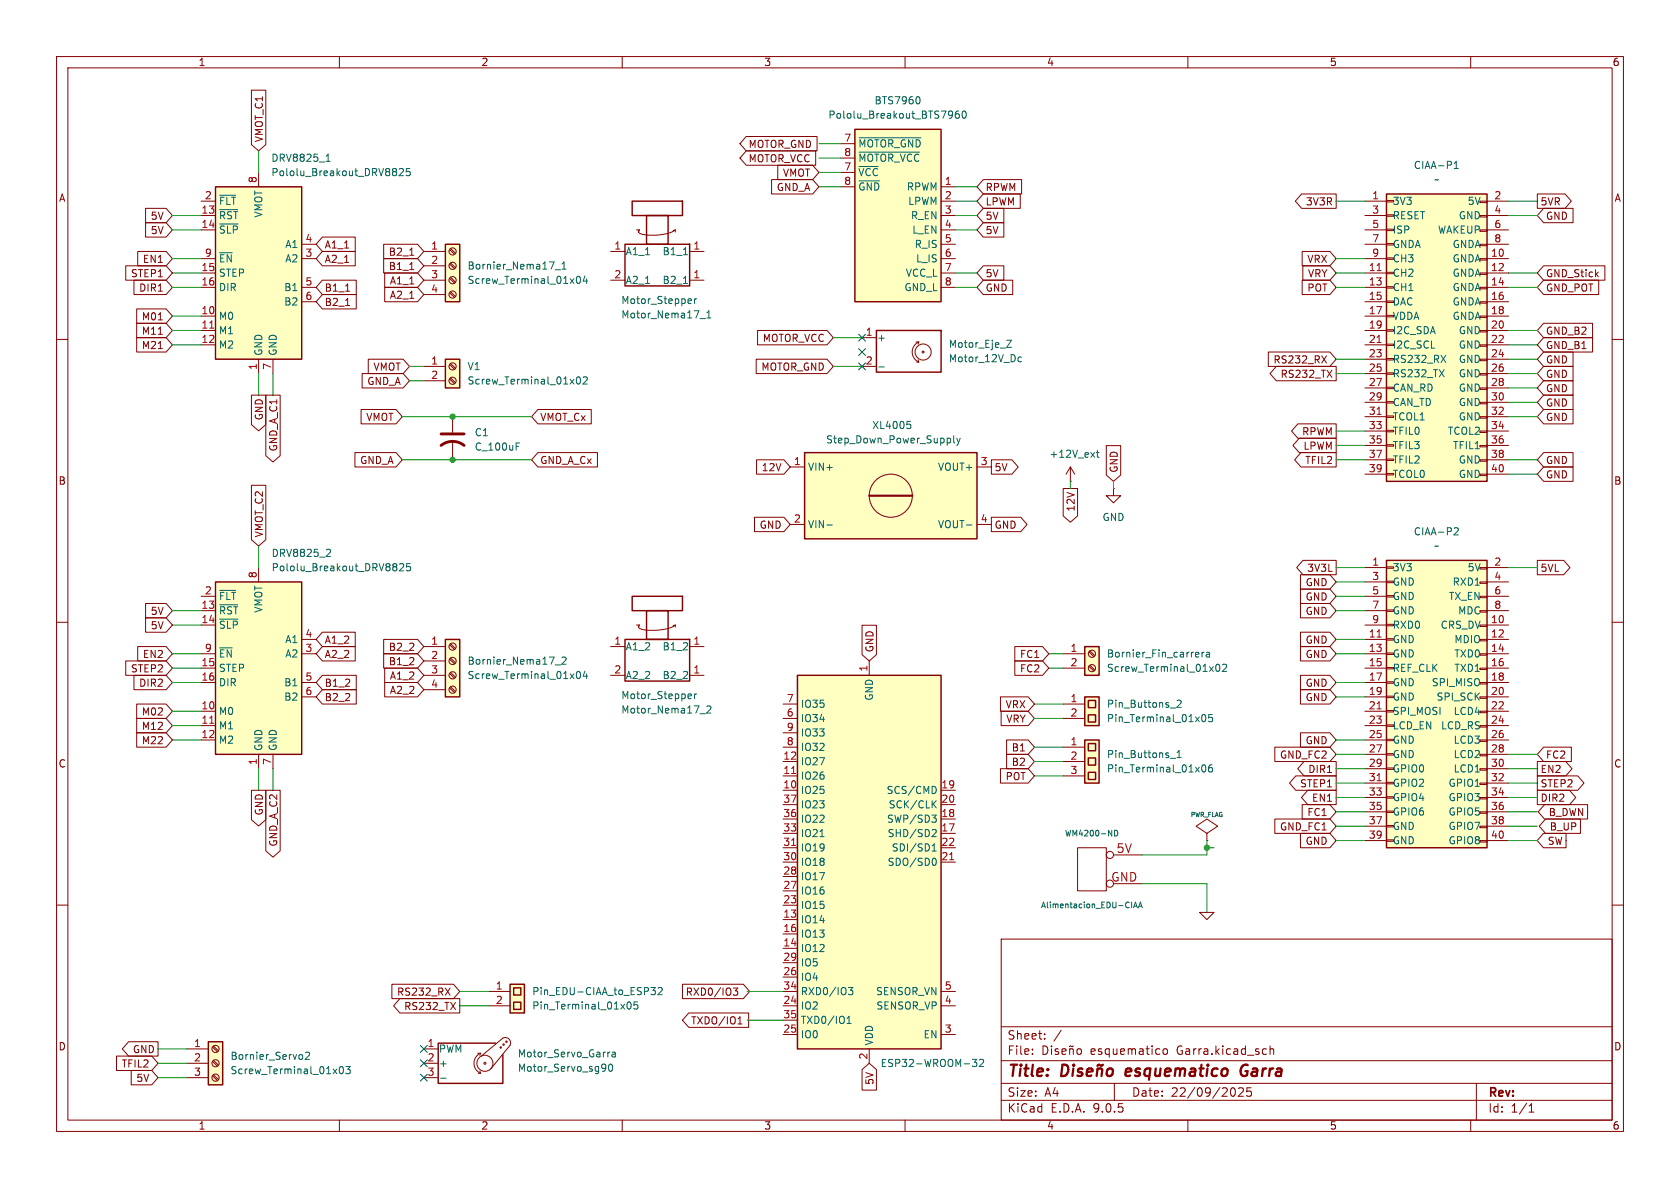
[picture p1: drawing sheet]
<svg xmlns="http://www.w3.org/2000/svg" width="297mm" height="210mm" viewBox="0 0 297 210" stroke-linecap="round" stroke-linejoin="round" font-family="sans-serif">
<defs><g id="words">
<g font-size="2.8" fill="#840000">
<text x="178" y="190.9">Title:</text>
<text x="199.9" y="190.9">esquematico</text>
<text x="221" y="190.9">Garra</text>
</g>
<g font-size="2.1" fill="#a90000">
<text x="196.4" y="156">GND</text>
<text x="197.3" y="150.9">5V</text>
</g>
<g font-size="2.1" fill="#840000">
<text x="178" y="184">Sheet:</text>
<text x="178" y="186.7">File:</text>
<text x="192.8" y="186.7">esquematico</text>
<text x="208.2" y="186.7">Garra.kicad_sch</text>
<text x="178" y="196.9">KiCad</text>
<text x="178" y="194.1">Size:</text>
<text x="184.7" y="194.1">A4</text>
<text x="185.7" y="196.9">E.D.A.</text>
<text x="193.3" y="196.9">9.0.5</text>
<text x="200" y="194.1">Date:</text>
<text x="207" y="194.1">22/09/2025</text>
<text x="263" y="194.3">Rev:</text>
<text x="263" y="196.9">Id:</text>
<text x="267.1" y="196.9">1/1</text>
</g>
<g font-size="1.8" fill="#840000">
<text x="35" y="11.9">1</text>
<text x="85" y="11.9">2</text>
<text x="135" y="11.9">3</text>
<text x="185" y="11.9">4</text>
<text x="235" y="11.9">5</text>
<text x="285" y="11.9">6</text>
<text x="46.7" y="25.2" transform="rotate(-90 46.7 25.2)">VMOT_C1</text>
<text x="132.2" y="26.4">MOTOR_GND</text>
<text x="132.2" y="28.9">MOTOR_VCC</text>
<text x="10.3" y="35.9">A</text>
<text x="137.2" y="34">GND_A</text>
<text x="138.3" y="31.4">VMOT</text>
<text x="174.1" y="34">RPWM</text>
<text x="285.3" y="35.9">A</text>
<text x="26.5" y="41.6">5V</text>
<text x="26.5" y="39.1">5V</text>
<text x="174.1" y="39.1">5V</text>
<text x="174.1" y="41.6">5V</text>
<text x="174.1" y="36.5">LPWM</text>
<text x="230.8" y="36.5">3V3R</text>
<text x="272.3" y="36.5">5VR</text>
<text x="273.2" y="39.1">GND</text>
<text x="25.2" y="46.7">EN1</text>
<text x="57.3" y="46.7">A2_1</text>
<text x="57.3" y="44.1">A1_1</text>
<text x="68.6" y="47.9">B1_1</text>
<text x="68.6" y="45.4">B2_1</text>
<text x="231" y="46.7">VRX</text>
<text x="23" y="49.2">STEP1</text>
<text x="24.5" y="51.8">DIR1</text>
<text x="57.3" y="51.8">B1_1</text>
<text x="68.8" y="50.5">A1_1</text>
<text x="68.8" y="53">A2_1</text>
<text x="174.1" y="49.2">5V</text>
<text x="174.1" y="51.8">GND</text>
<text x="231" y="51.8">POT</text>
<text x="231.1" y="49.2">VRY</text>
<text x="273.2" y="49.2">GND_Stick</text>
<text x="273.2" y="51.8">GND_POT</text>
<text x="25" y="59.4">M11</text>
<text x="25" y="56.8">M01</text>
<text x="57.3" y="54.3">B2_1</text>
<text x="273.2" y="59.4">GND_B2</text>
<text x="25" y="61.9">M21</text>
<text x="65.9" y="65.7">VMOT</text>
<text x="134.5" y="65.7">MOTOR_GND</text>
<text x="134.7" y="60.6">MOTOR_VCC</text>
<text x="225" y="64.5">RS232_RX</text>
<text x="273.2" y="64.5">GND</text>
<text x="273.2" y="61.9">GND_B1</text>
<text x="64.8" y="68.3">GND_A</text>
<text x="226.3" y="67">RS232_TX</text>
<text x="273.2" y="69.5">GND</text>
<text x="273.2" y="67">GND</text>
<text x="46.7" y="74.4" transform="rotate(-90 46.7 74.4)">GND</text>
<text x="64.6" y="74.6">VMOT</text>
<text x="95.4" y="74.6">VMOT_Cx</text>
<text x="230.1" y="77.2">RPWM</text>
<text x="273.2" y="72.1">GND</text>
<text x="273.2" y="74.6">GND</text>
<text x="49.2" y="79.9" transform="rotate(-90 49.2 79.9)">GND_A_C1</text>
<text x="63.6" y="82.2">GND_A</text>
<text x="95.4" y="82.2">GND_A_Cx</text>
<text x="134.6" y="83.5">12V</text>
<text x="175.7" y="83.5">5V</text>
<text x="197.8" y="83.7" transform="rotate(-90 197.8 83.7)">GND</text>
<text x="230.3" y="79.7">LPWM</text>
<text x="230.6" y="82.2">TFIL2</text>
<text x="273.2" y="82.2">GND</text>
<text x="10.3" y="85.9">B</text>
<text x="273.2" y="84.8">GND</text>
<text x="285.3" y="85.9">B</text>
<text x="46.7" y="95.1" transform="rotate(-90 46.7 95.1)">VMOT_C2</text>
<text x="134.2" y="93.7">GND</text>
<text x="175.7" y="93.7">GND</text>
<text x="190.2" y="90.5" transform="rotate(-90 190.2 90.5)">12V</text>
<text x="231" y="101.3">3V3L</text>
<text x="272.3" y="101.3">5VL</text>
<text x="230.7" y="106.4">GND</text>
<text x="230.7" y="103.8">GND</text>
<text x="26.5" y="111.4">5V</text>
<text x="26.5" y="108.9">5V</text>
<text x="57.3" y="114">A1_2</text>
<text x="230.7" y="114">GND</text>
<text x="230.7" y="108.9">GND</text>
<text x="23" y="119.1">STEP2</text>
<text x="25.2" y="116.5">EN2</text>
<text x="57.3" y="116.5">A2_2</text>
<text x="68.6" y="117.8">B1_2</text>
<text x="68.6" y="115.3">B2_2</text>
<text x="154.6" y="115.4" transform="rotate(-90 154.6 115.4)">GND</text>
<text x="180.2" y="119.1">FC2</text>
<text x="180.2" y="116.5">FC1</text>
<text x="230.7" y="116.5">GND</text>
<text x="24.5" y="121.6">DIR2</text>
<text x="57.3" y="121.6">B1_2</text>
<text x="57.3" y="124.1">B2_2</text>
<text x="68.8" y="122.9">A2_2</text>
<text x="68.8" y="120.3">A1_2</text>
<text x="177.7" y="125.4">VRX</text>
<text x="230.7" y="124.1">GND</text>
<text x="230.7" y="121.6">GND</text>
<text x="25" y="131.8">M22</text>
<text x="25" y="129.2">M12</text>
<text x="25" y="126.7">M02</text>
<text x="177.8" y="128">VRY</text>
<text x="230.7" y="131.8">GND</text>
<text x="10.3" y="135.9">C</text>
<text x="178.8" y="135.6">B2</text>
<text x="178.8" y="133">B1</text>
<text x="226.2" y="134.3">GND_FC2</text>
<text x="231.2" y="136.8">DIR1</text>
<text x="272.3" y="136.8">EN2</text>
<text x="273.2" y="134.3">FC2</text>
<text x="285.3" y="135.9">C</text>
<text x="177.7" y="138.1">POT</text>
<text x="229.7" y="139.4">STEP1</text>
<text x="231.9" y="141.9">EN1</text>
<text x="272.3" y="139.4">STEP2</text>
<text x="272.3" y="141.9">DIR2</text>
<text x="46.7" y="144.3" transform="rotate(-90 46.7 144.3)">GND</text>
<text x="49.2" y="149.8" transform="rotate(-90 49.2 149.8)">GND_A_C2</text>
<text x="226.2" y="147">GND_FC1</text>
<text x="230.7" y="149.5">GND</text>
<text x="231" y="144.5">FC1</text>
<text x="273.5" y="149.5">SW</text>
<text x="273.7" y="144.5">B_DWN</text>
<text x="273.9" y="147">B_UP</text>
<text x="70.1" y="176.2">RS232_RX</text>
<text x="71.3" y="178.8">RS232_TX</text>
<text x="121.1" y="176.2">RXD0/IO3</text>
<text x="10.3" y="185.9">D</text>
<text x="122.1" y="181.3">TXDO/IO1</text>
<text x="285.3" y="185.9">D</text>
<text x="21.4" y="188.9">TFIL2</text>
<text x="23.4" y="186.4">GND</text>
<text x="24" y="191.5">5V</text>
<text x="154.6" y="191.9" transform="rotate(-90 154.6 191.9)">5V</text>
<text x="35" y="199.9">1</text>
<text x="85" y="199.9">2</text>
<text x="135" y="199.9">3</text>
<text x="185" y="199.9">4</text>
<text x="235" y="199.9">5</text>
<text x="285" y="199.9">6</text>
</g>
<g font-size="1.8" fill="#006464">
<text x="146.3" y="21.2">Pololu_Breakout_BTS7960</text>
<text x="154.5" y="18.6">BTS7960</text>
<text x="47.9" y="28.8">DRV8825_1</text>
<text x="151.6" y="26.3">~{MOTOR_GND}</text>
<text x="151.6" y="28.8">~{MOTOR_VCC}</text>
<text x="47.9" y="31.3">Pololu_Breakout_DRV8825</text>
<text x="151.6" y="31.3">~{VCC}</text>
<text x="151.6" y="33.9">~{GND}</text>
<text x="160.2" y="33.9">RPWM</text>
<text x="249.8" y="30.1">CIAA-P1</text>
<text x="253.4" y="32.6">~</text>
<text x="38.6" y="36.4">~{FLT}</text>
<text x="38.6" y="39">~{RST}</text>
<text x="38.6" y="41.5">~{SLP}</text>
<text x="46.6" y="38.6" transform="rotate(-90 46.6 38.6)">VMOT</text>
<text x="160.5" y="36.4">LPWM</text>
<text x="160.9" y="39">R_EN</text>
<text x="161.2" y="41.5">L_EN</text>
<text x="246.1" y="36.4">3V3</text>
<text x="246.1" y="39">RESET</text>
<text x="246.1" y="41.5">ISP</text>
<text x="254.1" y="41.5">WAKEUP</text>
<text x="257.8" y="39">GND</text>
<text x="259.4" y="36.4">5V</text>
<text x="38.6" y="46.6">~{EN}</text>
<text x="50.3" y="44">A1</text>
<text x="50.3" y="46.6">A2</text>
<text x="82.6" y="47.9">Bornier_Nema17_1</text>
<text x="110.5" y="45.3">A1_1</text>
<text x="117" y="45.3">B1_1</text>
<text x="161.6" y="44">R_IS</text>
<text x="161.8" y="46.6">L_IS</text>
<text x="246.1" y="44">GNDA</text>
<text x="246.1" y="46.6">CH3</text>
<text x="256.7" y="44">GNDA</text>
<text x="256.7" y="46.6">GNDA</text>
<text x="38.6" y="49.1">STEP</text>
<text x="38.6" y="51.7">DIR</text>
<text x="50.1" y="51.7">B1</text>
<text x="82.6" y="50.4">Screw_Terminal_01x04</text>
<text x="109.7" y="53.9">Motor_Stepper</text>
<text x="110.5" y="50.4">A2_1</text>
<text x="117" y="50.4">B2_1</text>
<text x="159.8" y="51.7">GND_L</text>
<text x="160" y="49.1">VCC_L</text>
<text x="246.1" y="49.1">CH2</text>
<text x="246.1" y="51.7">CH1</text>
<text x="256.7" y="49.1">GNDA</text>
<text x="256.7" y="51.7">GNDA</text>
<text x="38.6" y="56.7">M0</text>
<text x="38.6" y="59.3">M1</text>
<text x="50.1" y="54.2">B2</text>
<text x="109.7" y="56.5">Motor_Nema17_1</text>
<text x="246.1" y="54.2">DAC</text>
<text x="246.1" y="56.7">VDDA</text>
<text x="246.1" y="59.3">I2C_SDA</text>
<text x="256.7" y="54.2">GNDA</text>
<text x="256.7" y="56.7">GNDA</text>
<text x="257.8" y="59.3">GND</text>
<text x="38.6" y="61.8">M2</text>
<text x="46.6" y="63" transform="rotate(-90 46.6 63)">GND</text>
<text x="49.1" y="63" transform="rotate(-90 49.1 63)">GND</text>
<text x="82.6" y="65.6">V1</text>
<text x="155" y="60.6">+</text>
<text x="167.6" y="64.2">Motor_12V_Dc</text>
<text x="167.6" y="61.7">Motor_Eje_Z</text>
<text x="246.1" y="61.8">I2C_SCL</text>
<text x="246.1" y="64.4">RS232_RX</text>
<text x="257.8" y="61.8">GND</text>
<text x="257.8" y="64.4">GND</text>
<text x="82.6" y="68.2">Screw_Terminal_01x02</text>
<text x="246.1" y="66.9">RS232_TX</text>
<text x="246.1" y="69.4">CAN_RD</text>
<text x="246.1" y="72">CAN_TD</text>
<text x="257.8" y="66.9">GND</text>
<text x="257.8" y="69.4">GND</text>
<text x="257.8" y="72">GND</text>
<text x="83.8" y="77.3">C1</text>
<text x="154.1" y="76">XL4005</text>
<text x="246.1" y="74.5">TCOL1</text>
<text x="246.1" y="77.1">TFIL0</text>
<text x="255.9" y="77.1">TCOL2</text>
<text x="257.8" y="74.5">GND</text>
<text x="83.8" y="79.9">C_100uF</text>
<text x="142.7" y="83.4">VIN+</text>
<text x="145.9" y="78.6">Step_Down_Power_Supply</text>
<text x="165.7" y="83.4">VOUT+</text>
<text x="185.4" y="81.1">+12V_ext</text>
<text x="246.1" y="79.6">TFIL3</text>
<text x="246.1" y="82.1">TFIL2</text>
<text x="256.8" y="79.6">TFIL1</text>
<text x="257.8" y="82.1">GND</text>
<text x="246.1" y="84.7">TCOL0</text>
<text x="257.8" y="84.7">GND</text>
<text x="142.7" y="93.6">VIN-</text>
<text x="165.7" y="93.6">VOUT-</text>
<text x="194.8" y="92.3">GND</text>
<text x="249.8" y="94.8">CIAA-P2</text>
<text x="47.9" y="98.7">DRV8825_2</text>
<text x="47.9" y="101.2">Pololu_Breakout_DRV8825</text>
<text x="246.1" y="101.2">3V3</text>
<text x="253.4" y="97.4">~</text>
<text x="259.4" y="101.2">5V</text>
<text x="38.6" y="106.3">~{FLT}</text>
<text x="246.1" y="103.7">GND</text>
<text x="246.1" y="106.3">GND</text>
<text x="256" y="106.3">TX_EN</text>
<text x="256.7" y="103.7">RXD1</text>
<text x="38.6" y="108.8">~{RST}</text>
<text x="38.6" y="111.4">~{SLP}</text>
<text x="46.6" y="108.4" transform="rotate(-90 46.6 108.4)">VMOT</text>
<text x="50.3" y="113.9">A1</text>
<text x="246.1" y="108.8">GND</text>
<text x="246.1" y="111.4">RXD0</text>
<text x="246.1" y="113.9">GND</text>
<text x="254.6" y="111.4">CRS_DV</text>
<text x="257" y="113.9">MDIO</text>
<text x="257.7" y="108.8">MDC</text>
<text x="38.6" y="116.4">~{EN}</text>
<text x="38.6" y="119">STEP</text>
<text x="50.3" y="116.4">A2</text>
<text x="82.6" y="117.7">Bornier_Nema17_2</text>
<text x="110.5" y="115.2">A1_2</text>
<text x="117" y="115.2">B1_2</text>
<text x="195.6" y="116.4">Bornier_Fin_carrera</text>
<text x="195.6" y="119">Screw_Terminal_01x02</text>
<text x="246.1" y="116.4">GND</text>
<text x="246.1" y="119">REF_CLK</text>
<text x="257" y="116.4">TXD0</text>
<text x="257" y="119">TXD1</text>
<text x="38.6" y="121.5">DIR</text>
<text x="50.1" y="121.5">B1</text>
<text x="50.1" y="124.1">B2</text>
<text x="82.6" y="120.2">Screw_Terminal_01x04</text>
<text x="109.7" y="123.8">Motor_Stepper</text>
<text x="110.5" y="120.2">A2_2</text>
<text x="117" y="120.2">B2_2</text>
<text x="141.5" y="125.3">IO35</text>
<text x="154.5" y="124" transform="rotate(-90 154.5 124)">GND</text>
<text x="195.6" y="125.3">Pin_Buttons_2</text>
<text x="246.1" y="121.5">GND</text>
<text x="246.1" y="124.1">GND</text>
<text x="253" y="121.5">SPI_MISO</text>
<text x="253.9" y="124.1">SPI_SCK</text>
<text x="38.6" y="126.6">M0</text>
<text x="38.6" y="129.1">M1</text>
<text x="38.6" y="131.7">M2</text>
<text x="109.7" y="126.3">Motor_Nema17_2</text>
<text x="141.5" y="130.4">IO33</text>
<text x="141.5" y="127.9">IO34</text>
<text x="195.6" y="127.9">Pin_Terminal_01x05</text>
<text x="246.1" y="126.6">SPI_MOSI</text>
<text x="246.1" y="129.1">LCD_EN</text>
<text x="246.1" y="131.7">GND</text>
<text x="254.7" y="129.1">LCD_RS</text>
<text x="256.9" y="126.6">LCD4</text>
<text x="256.9" y="131.7">LCD3</text>
<text x="46.6" y="132.8" transform="rotate(-90 46.6 132.8)">GND</text>
<text x="49.1" y="132.8" transform="rotate(-90 49.1 132.8)">GND</text>
<text x="141.5" y="135.5">IO27</text>
<text x="141.5" y="132.9">IO32</text>
<text x="195.6" y="134.2">Pin_Buttons_1</text>
<text x="195.6" y="136.8">Pin_Terminal_01x06</text>
<text x="246.1" y="134.2">GND</text>
<text x="246.1" y="136.8">GPIO0</text>
<text x="256.9" y="134.2">LCD2</text>
<text x="256.9" y="136.8">LCD1</text>
<text x="141.5" y="143.1">IO23</text>
<text x="141.5" y="140.6">IO25</text>
<text x="141.5" y="138">IO26</text>
<text x="156.6" y="140.6">SCS/CMD</text>
<text x="157" y="143.1">SCK/CLK</text>
<text x="246.1" y="139.3">GPIO2</text>
<text x="246.1" y="141.8">GPIO4</text>
<text x="256" y="139.3">GPIO1</text>
<text x="256" y="141.8">GPIO3</text>
<text x="141.5" y="148.2">IO21</text>
<text x="141.5" y="145.6">IO22</text>
<text x="156.7" y="145.6">SWP/SD3</text>
<text x="156.8" y="148.2">SHD/SD2</text>
<text x="246.1" y="144.4">GPIO6</text>
<text x="246.1" y="146.9">GND</text>
<text x="246.1" y="149.5">GND</text>
<text x="256" y="144.4">GPIO5</text>
<text x="256" y="146.9">GPIO7</text>
<text x="256" y="149.5">GPIO8</text>
<text x="141.5" y="155.8">IO17</text>
<text x="141.5" y="153.3">IO18</text>
<text x="141.5" y="150.7">IO19</text>
<text x="156.8" y="153.3">SDO/SD0</text>
<text x="157.6" y="150.7">SDI/SD1</text>
<text x="141.5" y="160.9">IO15</text>
<text x="141.5" y="158.3">IO16</text>
<text x="141.5" y="166">IO13</text>
<text x="141.5" y="163.4">IO14</text>
<text x="141.5" y="173.6">IO4</text>
<text x="141.5" y="171">IO5</text>
<text x="141.5" y="168.5">IO12</text>
<text x="94" y="176.1">Pin_EDU-CIAA_to_ESP32</text>
<text x="94" y="178.7">Pin_Terminal_01x05</text>
<text x="141.5" y="178.7">IO2</text>
<text x="141.5" y="176.1">RXD0/IO3</text>
<text x="154.8" y="176.1">SENSOR_VN</text>
<text x="154.8" y="178.7">SENSOR_VP</text>
<text x="141.5" y="183.7">IO0</text>
<text x="141.5" y="181.2">TXD0/IO1</text>
<text x="154.5" y="184.9" transform="rotate(-90 154.5 184.9)">VDD</text>
<text x="163.2" y="183.7">EN</text>
<text x="40.6" y="187.6">Bornier_Servo2</text>
<text x="40.6" y="190.1">Screw_Terminal_01x03</text>
<text x="77.5" y="186.3">PWM</text>
<text x="77.5" y="188.8">+</text>
<text x="91.4" y="189.7">Motor_Servo_sg90</text>
<text x="91.4" y="187.1">Motor_Servo_Garra</text>
<text x="155.6" y="188.8">ESP32-WROOM-32</text>
</g>
<g font-size="1.8" fill="#a90000">
<text x="149.2" y="25.1">7</text>
<text x="149.2" y="27.7">8</text>
<text x="36.1" y="35.3">2</text>
<text x="45.5" y="32.5" transform="rotate(-90 45.5 32.5)">8</text>
<text x="149.2" y="30.2">7</text>
<text x="149.2" y="32.8">8</text>
<text x="166.9" y="32.8">1</text>
<text x="166.9" y="35.3">2</text>
<text x="242.5" y="35.3">1</text>
<text x="264.1" y="35.3">2</text>
<text x="35.5" y="37.8">13</text>
<text x="35.5" y="40.4">14</text>
<text x="166.9" y="37.8">3</text>
<text x="166.9" y="40.4">4</text>
<text x="242.5" y="37.8">3</text>
<text x="242.5" y="40.4">5</text>
<text x="264.1" y="37.8">4</text>
<text x="264.1" y="40.4">6</text>
<text x="36.1" y="45.5">9</text>
<text x="53.9" y="42.9">4</text>
<text x="53.9" y="45.5">3</text>
<text x="76.1" y="44.2">1</text>
<text x="76.1" y="46.7">2</text>
<text x="108.5" y="44.2">1</text>
<text x="122.5" y="44.2">1</text>
<text x="166.9" y="42.9">5</text>
<text x="166.9" y="45.5">6</text>
<text x="242.5" y="42.9">7</text>
<text x="242.5" y="45.5">9</text>
<text x="263.5" y="45.5">10</text>
<text x="264.1" y="42.9">8</text>
<text x="35.5" y="48">15</text>
<text x="35.5" y="50.5">16</text>
<text x="53.9" y="50.5">5</text>
<text x="53.9" y="53.1">6</text>
<text x="76.1" y="49.3">3</text>
<text x="76.1" y="51.8">4</text>
<text x="108.5" y="49.3">2</text>
<text x="122.5" y="49.3">1</text>
<text x="166.9" y="48">7</text>
<text x="166.9" y="50.5">8</text>
<text x="241.9" y="48">11</text>
<text x="241.9" y="50.5">13</text>
<text x="241.9" y="53.1">15</text>
<text x="263.5" y="48">12</text>
<text x="263.5" y="50.5">14</text>
<text x="263.5" y="53.1">16</text>
<text x="35.5" y="55.6">10</text>
<text x="35.5" y="58.2">11</text>
<text x="153" y="59.4">1</text>
<text x="241.9" y="55.6">17</text>
<text x="241.9" y="58.2">19</text>
<text x="263.5" y="55.6">18</text>
<text x="263.5" y="58.2">20</text>
<text x="35.5" y="60.7">12</text>
<text x="45.5" y="65.5" transform="rotate(-90 45.5 65.5)">1</text>
<text x="48" y="65.5" transform="rotate(-90 48 65.5)">7</text>
<text x="76.1" y="64.5">1</text>
<text x="153" y="64.5">2</text>
<text x="241.9" y="60.7">21</text>
<text x="241.9" y="63.2">23</text>
<text x="241.9" y="65.8">25</text>
<text x="263.5" y="60.7">22</text>
<text x="263.5" y="63.2">24</text>
<text x="263.5" y="65.8">26</text>
<text x="76.1" y="67.1">2</text>
<text x="241.9" y="68.3">27</text>
<text x="241.9" y="70.9">29</text>
<text x="263.5" y="68.3">28</text>
<text x="263.5" y="70.9">30</text>
<text x="241.9" y="73.4">31</text>
<text x="241.9" y="75.9">33</text>
<text x="263.5" y="73.4">32</text>
<text x="263.5" y="75.9">34</text>
<text x="140.3" y="82.3">1</text>
<text x="173.3" y="82.3">3</text>
<text x="241.9" y="78.5">35</text>
<text x="241.9" y="81">37</text>
<text x="241.9" y="83.6">39</text>
<text x="263.5" y="78.5">36</text>
<text x="263.5" y="81">38</text>
<text x="263.5" y="83.6">40</text>
<text x="140.3" y="92.5">2</text>
<text x="173.3" y="92.5">4</text>
<text x="242.5" y="100.1">1</text>
<text x="264.1" y="100.1">2</text>
<text x="35.5" y="107.7">13</text>
<text x="36.1" y="105.2">2</text>
<text x="45.5" y="102.3" transform="rotate(-90 45.5 102.3)">8</text>
<text x="242.5" y="102.6">3</text>
<text x="242.5" y="105.2">5</text>
<text x="242.5" y="107.7">7</text>
<text x="264.1" y="102.6">4</text>
<text x="264.1" y="105.2">6</text>
<text x="264.1" y="107.7">8</text>
<text x="35.5" y="110.2">14</text>
<text x="53.9" y="112.8">4</text>
<text x="241.9" y="112.8">11</text>
<text x="242.5" y="110.2">9</text>
<text x="263.5" y="110.2">10</text>
<text x="263.5" y="112.8">12</text>
<text x="35.5" y="117.9">15</text>
<text x="36.1" y="115.3">9</text>
<text x="53.9" y="115.3">3</text>
<text x="76.1" y="114">1</text>
<text x="76.1" y="116.6">2</text>
<text x="76.1" y="119.1">3</text>
<text x="108.5" y="114">1</text>
<text x="108.5" y="119.1">2</text>
<text x="122.5" y="114">1</text>
<text x="122.5" y="119.1">1</text>
<text x="153.4" y="118.8" transform="rotate(-90 153.4 118.8)">1</text>
<text x="189.2" y="115.3">1</text>
<text x="189.2" y="117.9">2</text>
<text x="241.9" y="115.3">13</text>
<text x="241.9" y="117.9">15</text>
<text x="263.5" y="115.3">14</text>
<text x="263.5" y="117.9">16</text>
<text x="35.5" y="120.4">16</text>
<text x="35.5" y="125.5">10</text>
<text x="53.9" y="120.4">5</text>
<text x="53.9" y="122.9">6</text>
<text x="76.1" y="121.7">4</text>
<text x="139" y="124.2">7</text>
<text x="189.2" y="124.2">1</text>
<text x="241.9" y="120.4">17</text>
<text x="241.9" y="122.9">19</text>
<text x="241.9" y="125.5">21</text>
<text x="263.5" y="120.4">18</text>
<text x="263.5" y="122.9">20</text>
<text x="263.5" y="125.5">22</text>
<text x="35.5" y="128">11</text>
<text x="35.5" y="130.6">12</text>
<text x="139" y="131.8">8</text>
<text x="139" y="129.3">9</text>
<text x="139" y="126.7">6</text>
<text x="189.2" y="131.8">1</text>
<text x="189.2" y="126.7">2</text>
<text x="241.9" y="128">23</text>
<text x="241.9" y="130.6">25</text>
<text x="263.5" y="128">24</text>
<text x="263.5" y="130.6">26</text>
<text x="45.5" y="135.3" transform="rotate(-90 45.5 135.3)">1</text>
<text x="48" y="135.3" transform="rotate(-90 48 135.3)">7</text>
<text x="138.4" y="136.9">11</text>
<text x="138.4" y="134.4">12</text>
<text x="189.2" y="134.4">2</text>
<text x="189.2" y="136.9">3</text>
<text x="241.9" y="133.1">27</text>
<text x="241.9" y="135.6">29</text>
<text x="263.5" y="133.1">28</text>
<text x="263.5" y="135.6">30</text>
<text x="138.4" y="142">37</text>
<text x="138.4" y="139.4">10</text>
<text x="166.3" y="142">20</text>
<text x="166.3" y="139.4">19</text>
<text x="241.9" y="138.2">31</text>
<text x="241.9" y="140.7">33</text>
<text x="241.9" y="143.3">35</text>
<text x="263.5" y="138.2">32</text>
<text x="263.5" y="140.7">34</text>
<text x="263.5" y="143.3">36</text>
<text x="138.4" y="149.6">31</text>
<text x="138.4" y="147.1">33</text>
<text x="138.4" y="144.5">36</text>
<text x="166.3" y="149.6">22</text>
<text x="166.3" y="147.1">17</text>
<text x="166.3" y="144.5">18</text>
<text x="241.9" y="145.8">37</text>
<text x="241.9" y="148.3">39</text>
<text x="263.5" y="145.8">38</text>
<text x="263.5" y="148.3">40</text>
<text x="138.4" y="154.7">28</text>
<text x="138.4" y="152.1">30</text>
<text x="166.3" y="152.1">21</text>
<text x="138.4" y="159.8">23</text>
<text x="138.4" y="157.2">27</text>
<text x="138.4" y="167.4">14</text>
<text x="138.4" y="164.8">16</text>
<text x="138.4" y="162.3">13</text>
<text x="138.4" y="172.5">26</text>
<text x="138.4" y="169.9">29</text>
<text x="87.6" y="175">1</text>
<text x="87.6" y="177.5">2</text>
<text x="138.4" y="177.5">24</text>
<text x="138.4" y="175">34</text>
<text x="166.9" y="177.5">4</text>
<text x="166.9" y="175">5</text>
<text x="34.2" y="185.2">1</text>
<text x="75.5" y="185.2">1</text>
<text x="138.4" y="182.6">25</text>
<text x="138.4" y="180.1">35</text>
<text x="166.9" y="182.6">3</text>
<text x="34.2" y="187.7">2</text>
<text x="34.2" y="190.2">3</text>
<text x="75.5" y="187.7">2</text>
<text x="75.5" y="190.2">3</text>
<text x="153.4" y="187.4" transform="rotate(-90 153.4 187.4)">2</text>
</g>
<g font-size="1.4" fill="#006464">
<text x="188.1" y="148.1">WM4200-ND</text>
<text x="183.9" y="160.8">Alimentacion_EDU-CIAA</text>
</g>
<text font-size="1.1" fill="#006464" x="210.4" y="144.6">PWR_FLAG</text>
</g></defs>
<g fill="none" stroke="#840000" stroke-width=".18">
<path d="M10 10h277v190h-277zM12 12h273v186h-273zM60 10v2M110 10v2M160 10v2M210 10v2M260 10v2M10 60h2M285 60h2M10 110h2M285 110h2M10 160h2"/>
<path d="M177 166h108v32h-108zM285 160h2M60 198v2M110 198v2M160 198v2M177 194.5h108M177 191.5h108M177 187.5h108M177 181.5h108M182.5 186.3v.1M182.5 185.5v.1M184.4 184.9a.76 .76 0 0 1 .9 .7 .76 .76 0 0 1-.9 .8z"/>
<path d="M184.7 183.6v.1M184.7 182.8v.1M185.9 184.9v.1M185.9 185.4v1M187.1 185.5l-.4-.1-.2 .2 .1 .2 .5 .2v.3h-.6M187.6 182.1l-1.3 2M187.7 185.9l.8-.1-.1-.3-.4-.1-.3 .2 .1 .7h.6M189.1 185.5l.2-.1 .4 .1v.9M189.1 185.4v1M189.7 184.9l-.2 .1-.3-.1-.2 .1M190.5 185.5l.4-.1 .3 .3v.4l-.3 .3-.4-.1-.1-.2v-.4zM197 191.5v3"/>
<path d="M205.7 185.5l.4-.1 .3 .3v.4l-.3 .3-.4-.1-.1-.2v-.4zM210 198v2M218 192.3a.94 .94 0 0 1 0 1.5M219 192.4l.5-.1 .2 .1 .1 .3-.9 1.1h.9M221.2 192.3h-.7l-.1 .7 .2-.1h.5l.1 .3v.5l-.2 .1-.6-.1M224.5 185.5l.2-.1 .4 .1 .1 .9M224.5 184.9v1.5M260 198v2M261 191.5v6.5M270.3 196.6h.9M270.3 195.5l.4-.4v1.5"/>
</g>
<g fill="none" stroke="#840000" stroke-width=".4">
<path d="M187.8 188.2h.5a1.08 1.08 0 0 1 .6 1.1 1.08 1.08 0 0 1-.8 .9h-.5zM189.8 188.9l-.2 1.3M189.8 188.2v.2M189.8 188.2l-.1 .1 .1 .1M189.8 188.2l.1 .1-.1 .1M191.4 189a.49 .49 0 0 0-.8 .3v.1l.7 .2v.3l-.3 .3-.5-.1M192.1 189.5l1-.1v-.4l-.2-.1-.6 .1-.2 .9 .2 .3 .6-.1M194 189.1a.49 .49 0 0 1 .9 .1l-.2 1M194 188.9l-.1 1.3M195 188.2l-.3 .2-.4-.2-.3 .2M195.8 189.1a.52 .52 0 0 1 .6-.2 .52 .52 0 0 1 .4 .4l-.1 .5a.55 .55 0 0 1-.5 .4 .55 .55 0 0 1-.6-.4zM199.2 189l-.2 .9 .2 .3"/>
<path d="M200 189.4l-1 .1M220.2 189.4h.4M220.4 188.2a1.13 1.13 0 0 0-1 .7 1.13 1.13 0 0 0 .2 1.2l.3 .1 .5-.1"/>
</g>
<g fill="#ffffc2">
<path d="M90.2 174h2.5v5.1h-2.5z"/>
<path d="M90.8 174.6h1.3v1.3h-1.3z"/>
<path d="M90.8 177.2h1.3v1.2h-1.3z"/>
</g>
<path d="M90.2 174h2.5v5.1h-2.5zM90.8 174.6h1.3v1.3h-1.3zM90.8 177.2h1.3v1.2h-1.3z" fill="none" stroke="#840000" stroke-width=".25"/>
<path d="M86.4 175.3h3.8M86.4 177.8h3.8" fill="none" stroke="#840000" stroke-width=".18"/>
<path d="M111 177.2l.1-.1a.68 .68 0 0 1 .5 .6 .68 .68 0 0 1-.5 .7l-.1-.1-.2-.4zM112.7 177.1h-.6v.6l.1-.1 .5 .1 .1 .1-.1 .5-.2 .1-.4-.1M115.1 174.6h.8l-.5 .5 .4 .1 .1 .4-.3 .2h-.3M116.3 174.7l.5-.1 .3 .3-.8 .9h.8" fill="none" stroke="#006464" stroke-width=".18"/>
<path d="M151.1 22.9h15.3v30.4h-15.3z" fill="#ffffc2"/>
<path d="M151.1 22.9h15.3v30.4h-15.3z" fill="none" stroke="#840000" stroke-width=".25"/>
<path d="M148.6 25.4h2.5M148.6 27.9h2.5M148.6 30.5h2.5M148.6 33h2.5M166.4 33h2.5M166.4 35.6h2.5M166.4 38.1h2.5M166.4 40.6h2.5M166.4 43.2h2.5M166.4 45.7h2.5M166.4 48.3h2.5M166.4 50.8h2.5" fill="none" stroke="#840000" stroke-width=".18"/>
<path d="M162.3 17.1a.79 .79 0 0 1 0 1.3M168.2 19.6l.1 .2a1.07 1.07 0 0 1-.1 1M169.5 19.6l-.4 .1a.86 .86 0 0 0 0 1.2l.4-.1 .1-.4-.2-.3-.4 .1-.1 .2M170.2 19.8l.2-.2a.68 .68 0 0 1 .4 .7 .68 .68 0 0 1-.4 .6l-.2-.1-.1-.4zM151.9 24.4h10.9M151.9 26.9h10.7M151.9 29.4h3.3M151.9 32h3.6M168.4 20.2l-.2 .2" fill="none" stroke="#006464" stroke-width=".18"/>
<path d="M38.1 33h15.2v30.5h-15.2z" fill="#ffffc2"/>
<path d="M38.1 33h15.2v30.5h-15.2z" fill="none" stroke="#840000" stroke-width=".25"/>
<g fill="none" stroke="#840000" stroke-width=".18">
<path d="M35.6 35.6h2.5M35.6 38.1h2.5M45.7 30.5v2.5M35.6 40.6h2.5M35.6 45.7h2.5M35.6 48.3h2.5M35.6 50.8h2.5M35.6 55.9h2.5M35.6 58.4h2.5M53.3 45.7h2.6M53.3 50.8h2.6M53.3 43.2h2.6"/>
<path d="M53.3 53.3h2.6M35.6 61h2.5M45.7 63.5v2.5M48.3 63.5v2.5"/>
</g>
<path d="M38.8 34.5h2.9M38.8 37.1h3.2M38.8 39.6h3.3M57.7 28.5h.7M57.8 27.6l.2-.4v1.3M70 29.9l.1 .1-.1 .3M70 30.4l.1 .2-.1 .4M70.6 29.9l.5-.1 .2 .4-.8 .9h.8M72.5 29.8h-.6l-.1 .6 .2-.1h.4l.1 .2v.4l-.2 .2-.5-.2M38.8 44.7h2.3" fill="none" stroke="#006464" stroke-width=".18"/>
<path d="M37.1 58h.7" fill="none" stroke="#a90000" stroke-width=".18"/>
<path d="M78.7 43.2h2.6v10.1h-2.6z" fill="#ffffc2"/>
<path d="M78.7 43.2h2.6v10.1h-2.6z" fill="none" stroke="#840000" stroke-width=".25"/>
<g fill="none" stroke="#840000" stroke-width=".18">
<path d="M74.9 44.5h3.8M74.9 47h3.8M74.9 49.5h3.8M74.9 52.1h3.8M79.5 44.1l.8 .9M79.5 46.7l.8 .8M79.5 49.2l.8 .8M79.5 51.7l.8 .9M79.7 43.9l.8 .9M79.7 46.5l.8 .8M79.7 49l.8 .9M79.7 51.6l.8 .8"/>
<circle cx="80" cy="44.4" r=".63"/>
<circle cx="80" cy="49.5" r=".63"/>
<circle cx="80" cy="47" r=".63"/>
<circle cx="80" cy="52.1" r=".63"/>
</g>
<path d="M98.1 47.7h1M99.4 47.6h.7M99.4 46.7l.3-.4v1.3M102 49l.2-.2a.68 .68 0 0 1 .4 .7 .68 .68 0 0 1-.4 .6l-.2-.1-.1-.4zM103.4 48.8l-.3 .9h.8M103.7 49.3v.8" fill="none" stroke="#006464" stroke-width=".18"/>
<path d="M78.7 63.5h2.6v5.1h-2.6z" fill="#ffffc2"/>
<path d="M111.8 35.6h8.8v2.5h-8.8zM114.3 38.1h3.8v5.1h-3.8zM110.5 43.2h11.4v7.3h-11.4zM78.7 63.5h2.6v5.1h-2.6z" fill="none" stroke="#840000" stroke-width=".25"/>
<g fill="none" stroke="#840000" stroke-width=".18">
<path d="M107.9 44.5h2.6M107.9 49.5h2.6M112.5 40.6h.5M113 40.6l-.1 .3v.2a6.9 6.9 0 0 0 4.9 .2l1-.3 .6-.4M113 40.6l-.1 .4M119.4 40.6l-.4 .2M119.4 40.6v.4M121.9 44.5h2.6M121.9 49.5h2.6M74.9 64.8h3.8M74.9 67.3h3.8M79.5 64.4l.8 .9"/>
<path d="M79.5 67l.8 .8M79.7 64.3l.8 .8M79.7 66.8l.8 .8"/>
<circle cx="80" cy="67.3" r=".63"/>
<circle cx="80" cy="64.8" r=".63"/>
</g>
<path d="M120.8 45h.8M120.8 50.1h.8M121.8 52.8l.4 .1v.2l-.6 .1M122.2 53.6l-.4 .1M122.8 52.8v.9M123.1 52.8l-.3 .3M123.7 56.3h1M125 56.2h.7M125 55.3l.3-.4v1.3M102 66.7l.2-.1a.68 .68 0 0 1 .4 .7 .68 .68 0 0 1-.4 .6l-.2-.1-.1-.4zM103.1 66.7l.5-.1 .2 .4-.8 .9h.8" fill="none" stroke="#006464" stroke-width=".18"/>
<path d="M78.7 113h2.6v10.2h-2.6z" fill="#ffffc2"/>
<path d="M78.7 113h2.6v10.2h-2.6zM110.5 113h11.4v7.4h-11.4zM111.8 105.4h8.8v2.6h-8.8zM114.3 108h3.8v5h-3.8z" fill="none" stroke="#840000" stroke-width=".25"/>
<g fill="none" stroke="#840000" stroke-width=".18">
<path d="M80 73.7v2.8M80 78v3.3M74.9 114.3h3.8M74.9 116.8h3.8M74.9 119.4h3.8M79.5 114l.8 .8M79.5 116.5l.8 .8M79.5 119l.8 .9M79.7 113.8l.8 .8M79.7 116.3l.8 .9M79.7 118.9l.8 .8M107.9 114.3h2.6"/>
<path d="M107.9 119.4h2.6M112.5 110.5h.5M113 110.5l-.1 .3v.2a6.9 6.9 0 0 0 4.9 .2l1-.3 .6-.4M113 110.5l-.1 .4M119.4 110.5l-.4 .1M119.4 110.5v.4M121.9 114.3h2.6M121.9 119.4h2.6M74.9 121.9h3.8M79.5 121.6l.8 .8M79.7 121.4l.8 .9"/>
<circle cx="80" cy="119.4" r=".63"/>
<circle cx="80" cy="114.3" r=".63"/>
<circle cx="80" cy="116.8" r=".63"/>
<circle cx="80" cy="121.9" r=".63"/>
</g>
<path d="M91.2 78.3h.7M98.1 117.5h1M99.4 116.3l.4-.2 .3 .4-.8 .9h.8M102 118.8l.2-.1a.68 .68 0 0 1 .4 .6 .68 .68 0 0 1-.4 .7l-.2-.2-.1-.3zM103.4 118.6l-.3 .9h.8M103.7 119.1v.9M121.8 122.7h.4v.3l-.6 .1M122.2 123.5h-.4M122.8 122.7v.8M123.1 122.7l-.3 .2M123.7 126.2h1M125 124.9l.4-.1 .3 .3-.8 1h.8" fill="none" stroke="#006464" stroke-width=".18"/>
<path d="M78 78.7a3.3 3.3 0 0 1 4 0M78 76.7h4" fill="none" stroke="#840000" stroke-width=".51"/>
<path d="M38.1 102.9h15.2v30.5h-15.2z" fill="#ffffc2"/>
<path d="M38.1 102.9h15.2v30.5h-15.2zM87.6 184.4h-10.1v7.1h11.4v-5.1" fill="none" stroke="#840000" stroke-width=".25"/>
<g fill="none" stroke="#840000" stroke-width=".18">
<path d="M35.6 105.4h2.5M35.6 108h2.5M35.6 110.5h2.5M35.6 115.6h2.5M35.6 118.1h2.5M45.7 100.3v2.6M53.3 115.6h2.6M53.3 113h2.6M35.6 120.7h2.5M35.6 125.7h2.5M35.6 128.3h2.5M35.6 130.8h2.5"/>
<path d="M45.7 133.4v2.5M48.3 133.4v2.5M53.3 120.7h2.6M53.3 123.2h2.6M74.9 185.4h2.6M74.9 188h2.6M74.9 190.5h2.6M84.5 186.2h.5M84.6 189.7h.4M84.8 189.4l.2 .3M85 186.2a1.93 1.93 0 0 0-1.2 1.8 1.93 1.93 0 0 0 1.2 1.7M85 186.2l-.2 .4"/>
<path d="M85.1 186.7l3.8-3.2a.94 .94 0 0 1 1.1 .2 .94 .94 0 0 1 .2 1.1l-3.5 4.2"/>
<circle cx="85.7" cy="188" r=".18"/>
<circle cx="85.7" cy="188" r="1.42"/>
<circle cx="88.5" cy="185.2" r=".13"/>
<circle cx="89" cy="184.7" r=".13"/>
<circle cx="89.5" cy="184.2" r=".13"/>
</g>
<g fill="none" stroke="#006464" stroke-width=".18">
<path d="M57.9 97.1l.4 .1 .1 .3-.8 .9h.8M70 99.7l.2 .2-.2 .2M70.6 99.8l.5-.2 .3 .4-.8 .9h.8M72.5 99.6h-.6v.6l.1-.1 .5 .1 .1 .2-.1 .4-.2 .1-.4-.1M38.8 104.4h2.9M38.8 106.9h3.2M38.8 109.4h3.3M38.8 114.5h2.3M70 100.2l.2 .2-.2 .4M77.9 190.6h1M106.9 188.1l.1 .1a1.07 1.07 0 0 1-.1 1.1M107.1 188.7l-.2 .2"/>
<path d="M107.8 188.2l.1-.1a.68 .68 0 0 1 .4 .6 .68 .68 0 0 1-.4 .7 .84 .84 0 0 1-.1-1.2zM107.8 186l-.2 .1M108.2 186.1h.5l.1 .7M108.8 186.3l-.4 .1-.2 .1 .2 .3h.4"/>
</g>
<path d="M37.1 127.9h.7" fill="none" stroke="#a90000" stroke-width=".18"/>
<path d="M142.2 80h30.5v15.3h-30.5z" fill="#ffffc2"/>
<path d="M142.2 80h30.5v15.3h-30.5z" fill="none" stroke="#840000" stroke-width=".25"/>
<path d="M153.7 87.6h7.6" fill="none" stroke="#840000" stroke-width=".38"/>
<g fill="none" stroke="#840000" stroke-width=".18">
<path d="M139.7 82.6h2.5M139.7 92.7h2.5M172.7 82.6h2.6M172.7 92.7h2.6"/>
<circle cx="157.5" cy="87.6" r="3.8"/>
</g>
<path d="M160.4 74.5h.6M160.5 75h.3l.2 .2v.4l-.5 .2M168.6 77v1.1l.2 .2M169.1 77.5l.3 .8M169.4 78.3l-.3 .4M169.8 77.5l-.4 .8M146.2 92.8h.9M170.8 92.8h1" fill="none" stroke="#006464" stroke-width=".18"/>
<path d="M36.8 184.2h2.6v7.6h-2.6z" fill="#ffffc2"/>
<path d="M36.8 184.2h2.6v7.6h-2.6z" fill="none" stroke="#840000" stroke-width=".25"/>
<g fill="none" stroke="#840000" stroke-width=".18">
<path d="M33 185.4h3.8M33 188h3.8M33 190.5h3.8M37.6 185.1l.8 .8M37.6 187.6l.8 .9M37.6 190.2l.8 .8M37.7 184.9l.9 .9M37.7 187.5l.9 .8M37.7 190l.9 .8"/>
<circle cx="38.1" cy="188" r=".63"/>
<circle cx="38.1" cy="185.4" r=".63"/>
<circle cx="38.1" cy="190.5" r=".63"/>
</g>
<path d="M53.5 186.5v.6M54 186.1l.5-.1 .2 .4-.8 .9h.8M60.2 188.6l.1-.1a.68 .68 0 0 1 .4 .7 .68 .68 0 0 1-.4 .6 .84 .84 0 0 1-.1-1.2zM61.1 188.5h.8l-.4 .5 .4 .1v.6l-.2 .1-.6-.1" fill="none" stroke="#006464" stroke-width=".18"/>
<path d="M245.1 34.3h17.8v50.8h-17.8z" fill="#ffffc2"/>
<path d="M245.1 34.3h17.8v50.8h-17.8z" fill="none" stroke="#840000" stroke-width=".25"/>
<g fill="none" stroke="#840000" stroke-width=".18">
<path d="M241.3 35.6h3.8M241.3 38.1h3.8M245.1 35.4h1.3v.3h-1.3zM245.1 38h1.3v.2h-1.3zM261.6 35.6h1.3v.2h-1.3zM261.6 38.1h1.3v.3h-1.3zM262.9 35.6h3.8M262.9 38.1h3.8M241.3 40.6h3.8M241.3 43.2h3.8M241.3 45.7h3.8M241.3 48.3h3.8"/>
<path d="M241.3 50.8h3.8M241.3 53.3h3.8M241.3 55.9h3.8M241.3 58.4h3.8M245.1 40.5h1.3v.3h-1.3zM245.1 43.1h1.3v.2h-1.3zM245.1 45.6h1.3v.2h-1.3zM245.1 48.1h1.3v.3h-1.3zM245.1 50.7h1.3v.2h-1.3zM245.1 53.2h1.3v.3h-1.3zM245.1 55.8h1.3v.2h-1.3zM245.1 58.3h1.3v.2h-1.3z"/>
<path d="M261.6 40.6h1.3v.3h-1.3zM261.6 43.2h1.3v.2h-1.3zM261.6 45.7h1.3v.3h-1.3zM261.6 48.3h1.3v.2h-1.3zM261.6 50.8h1.3v.3h-1.3zM261.6 53.3h1.3v.3h-1.3zM261.6 55.9h1.3v.2h-1.3zM261.6 58.4h1.3v.3h-1.3zM262.9 40.6h3.8M262.9 43.2h3.8M262.9 45.7h3.8M262.9 48.3h3.8"/>
<path d="M262.9 50.8h3.8M262.9 53.3h3.8M262.9 55.9h3.8M262.9 58.4h3.8M241.3 61h3.8M241.3 63.5h3.8M241.3 66h3.8M241.3 68.6h3.8M241.3 71.1h3.8M241.3 73.7h3.8M241.3 76.2h3.8M241.3 78.7h3.8"/>
<path d="M245.1 60.8h1.3v.3h-1.3zM245.1 63.4h1.3v.2h-1.3zM245.1 65.9h1.3v.3h-1.3zM245.1 68.5h1.3v.2h-1.3zM245.1 71h1.3v.2h-1.3zM245.1 73.5h1.3v.3h-1.3zM245.1 76.1h1.3v.2h-1.3zM245.1 78.6h1.3v.3h-1.3zM261.6 61h1.3v.2h-1.3zM261.6 63.5h1.3v.3h-1.3zM261.6 66h1.3v.3h-1.3zM261.6 68.6h1.3v.2h-1.3z"/>
<path d="M261.6 71.1h1.3v.3h-1.3zM261.6 73.7h1.3v.2h-1.3zM261.6 76.2h1.3v.3h-1.3zM261.6 78.7h1.3v.3h-1.3zM262.9 61h3.8M262.9 63.5h3.8M262.9 66h3.8M262.9 68.6h3.8M262.9 71.1h3.8M262.9 73.7h3.8M262.9 76.2h3.8M262.9 78.7h3.8"/>
<path d="M241.3 81.3h3.8M241.3 83.8h3.8M245.1 81.2h1.3v.2h-1.3zM245.1 83.7h1.3v.2h-1.3zM261.6 81.3h1.3v.2h-1.3zM261.6 83.8h1.3v.3h-1.3zM262.9 81.3h3.8M262.9 83.8h3.8"/>
</g>
<path d="M243.4 47.8h.8M243.4 60.5h.8M243.4 73.2h.8" fill="none" stroke="#a90000" stroke-width=".18"/>
<path d="M257.1 29.8h.7M257.1 28.9l.3-.4v1.3M254.8 62.8l.8 1.3M255.6 62.8l-.8 1.3" fill="none" stroke="#006464" stroke-width=".18"/>
<path d="M141 119.4h25.4v66h-25.4z" fill="#ffffc2"/>
<path d="M141 119.4h25.4v66h-25.4z" fill="none" stroke="#840000" stroke-width=".25"/>
<g fill="none" stroke="#840000" stroke-width=".18">
<path d="M153.7 116.8v2.6M138.4 139.7h2.6M138.4 137.2h2.6M138.4 134.6h2.6M138.4 132.1h2.6M138.4 129.5h2.6M138.4 127h2.6M138.4 124.5h2.6M166.4 139.7h2.5M138.4 152.4h2.6M138.4 149.9h2.6M138.4 147.3h2.6"/>
<path d="M138.4 144.8h2.6M138.4 142.2h2.6M138.4 157.5h2.6M138.4 154.9h2.6M166.4 152.4h2.5M166.4 149.9h2.5M166.4 147.3h2.5M166.4 144.8h2.5M166.4 142.2h2.5M190.5 149.9h5.1v7.6h-5.1zM196.8 156.2h5.1M196.8 151.1h5.1"/>
<path d="M213.4 147.3l1.9-1.2-1.9-1.3-1.9 1.3 1.9 1.2v1.3M213.4 148.6h.1M138.4 177.8h2.6M138.4 175.3h2.6M138.4 172.7h2.6M138.4 170.2h2.6M138.4 167.6h2.6M138.4 165.1h2.6M138.4 162.6h2.6M138.4 160h2.6M166.4 177.8h2.5M166.4 175.3h2.5"/>
<path d="M212.1 161.3h2.5l-1.2 1.3zM138.4 182.9h2.6M138.4 180.3h2.6M153.7 185.4v2.6M166.4 182.9h2.5"/>
<circle cx="196.2" cy="151.1" r=".63"/>
<circle cx="196.2" cy="156.2" r=".63"/>
</g>
<g fill="none" stroke="#006464" stroke-width=".18">
<path d="M165.3 139.1l.2 .5-.2 .6M145 147.9h.7M164.7 144.1h.8l-.4 .5 .4 .1v.4l-.2 .3h-.4M164.8 150.4h.7M164.8 149.5l.4-.3v1.2M165 146.6l.4 .1 .1 .3-.8 .9h.8M165 142.1l.5 .7M165.1 151.7a.68 .68 0 0 1 .4 .6 .68 .68 0 0 1-.4 .7M165.5 141.5l-.7 .8M197 146.8a.51 .51 0 0 1 .6 .5 .51 .51 0 0 1-.6 .5zM200.1 159.5v1M150 174.6h.8l-.5 .5 .4 .1v.5l-.2 .1h-.5"/>
<path d="M200.4 160.5l.3-1 .4 1M200.5 160.2h.5M201.3 160.5l.3-1 .3 1M201.4 160.2h.4M149.7 180.9h.8M149.7 180l.4-.4v1.3M171.9 187.3h.8l-.4 .5 .3 .1v.5l-.2 .1-.5-.1M173.2 187.4l.4-.1 .3 .3-.8 .9h.8"/>
</g>
<path d="M139.9 136.7h.8M139.9 149.4h.8M167.9 152h.7" fill="none" stroke="#a90000" stroke-width=".18"/>
<g fill="#ffffc2">
<path d="M191.8 130.8h2.5v7.6h-2.5z"/>
<path d="M192.4 131.4h1.3v1.3h-1.3z"/>
<path d="M192.4 134h1.3v1.3h-1.3z"/>
<path d="M192.4 136.5h1.3v1.3h-1.3z"/>
</g>
<path d="M191.8 130.8h2.5v7.6h-2.5zM192.4 131.4h1.3v1.3h-1.3zM192.4 134h1.3v1.3h-1.3zM192.4 136.5h1.3v1.3h-1.3z" fill="none" stroke="#840000" stroke-width=".25"/>
<path d="M188 132.1h3.8M188 134.6h3.8M188 137.2h3.8" fill="none" stroke="#840000" stroke-width=".18"/>
<path d="M206.9 134.1h.9M208.1 133.9h.7M208.1 133l.4-.3v1.2M212.6 135.3l.1-.1a.68 .68 0 0 1 .5 .6 .68 .68 0 0 1-.5 .7 .84 .84 0 0 1-.1-1.2zM214.3 135.2l-.4 .1a.86 .86 0 0 0 0 1.2l.4-.2 .1-.4-.3-.2h-.2l-.2 .2" fill="none" stroke="#006464" stroke-width=".18"/>
<g fill="#ffffc2">
<path d="M191.8 123.2h2.5v5.1h-2.5z"/>
<path d="M192.4 123.8h1.3v1.3h-1.3z"/>
<path d="M192.4 126.4h1.3v1.2h-1.3z"/>
</g>
<path d="M191.8 123.2h2.5v5.1h-2.5zM192.4 123.8h1.3v1.3h-1.3zM192.4 126.4h1.3v1.2h-1.3z" fill="none" stroke="#840000" stroke-width=".25"/>
<path d="M188 124.5h3.8M188 127h3.8" fill="none" stroke="#840000" stroke-width=".18"/>
<path d="M206.9 125.2h.9M208.1 123.9l.5-.1 .2 .3-.8 .9h.8M212.6 126.4l.1-.1a.68 .68 0 0 1 .5 .6 .68 .68 0 0 1-.5 .7 .84 .84 0 0 1-.1-1.2zM214.3 126.3h-.6v.6l.1-.1 .5 .1 .1 .1-.1 .5-.2 .1-.4-.1" fill="none" stroke="#006464" stroke-width=".18"/>
<path d="M191.8 114.3h2.5v5.1h-2.5z" fill="#ffffc2"/>
<path d="M154.9 58.4h11.5v7.4h-11.5zM191.8 114.3h2.5v5.1h-2.5z" fill="none" stroke="#840000" stroke-width=".25"/>
<g fill="none" stroke="#840000" stroke-width=".18">
<path d="M152.4 59.7h2.5M152.4 64.8h2.5M161.9 60.5h.5M162.1 64h.3M162.3 63.6l.1 .4M162.4 60.5a1.94 1.94 0 0 0-1.1 1.7 1.94 1.94 0 0 0 1.1 1.8M162.4 60.5l-.1 .3M189.2 85.1h.1M189.2 82.6l-.7 1.2M189.2 82.6l.8 1.2M189.2 82.6v2.5M196.8 86.4v1.2h1.3l-1.3 1.3-1.2-1.3h1.2"/>
<path d="M196.8 86.4h.1M188 115.6h3.8M188 118.1h3.8M192.5 115.2l.9 .9M192.5 117.8l.9 .8M192.7 115.1l.8 .8M192.7 117.6l.8 .8"/>
<circle cx="163.2" cy="62.2" r=".18"/>
<circle cx="163.2" cy="62.2" r="1.42"/>
<circle cx="193" cy="118.1" r=".63"/>
<circle cx="193" cy="115.6" r=".63"/>
</g>
<g fill="none" stroke="#006464" stroke-width=".18">
<path d="M155.4 64.9h.9M178 60.1h.8l-.8 1.3h.8M180 63.8l.2 .2 .4-.1M180.6 63.2l-.4-.1-.2 .1M193.8 80h.5M194 79.6v1.1l.3 .1M211.8 115.3l.2 .3-.6 .1M211.9 116.1h-.1M212.5 115.3v.8M212.9 115.3l-.4 .2M213.3 115.4h.5v.7M213.8 115.6l-.4 .1-.2 .1 .2 .3h.4"/>
<path d="M215 117.5l.2-.1a.68 .68 0 0 1 .5 .7 .68 .68 0 0 1-.5 .6l-.2-.1-.1-.4zM216.1 117.5l.5-.1 .3 .4-.8 .9h.8"/>
</g>
<path d="M245.1 99.1h17.8v50.8h-17.8z" fill="#ffffc2"/>
<path d="M245.1 99.1h17.8v50.8h-17.8z" fill="none" stroke="#840000" stroke-width=".25"/>
<g fill="none" stroke="#840000" stroke-width=".18">
<path d="M44.4 15.9h2.6v9.7l-1.3 1.1-1.3-1.1zM25.7 39.4h3.7l1.1 1.2-1.1 1.3h-3.7zM25.7 36.8h3.7l1.1 1.3-1.1 1.3h-3.7zM131.9 24.1h12.5v2.6h-12.5l-1.1-1.3zM131.9 26.7h12.3v2.5h-12.3l-1.1-1.3zM136.4 31.7h7.3l1.1 1.3-1.1 1.3h-7.3zM137.5 29.2h6.2l1.1 1.3-1.1 1.3h-6.2zM173.8 31.7h6.8v2.6h-6.8l-1.1-1.3zM173.8 36.8h3.7v2.6h-3.7l-1.1-1.3zM173.8 39.4h3.7v2.5h-3.7l-1.1-1.3zM173.8 34.3h6.6v2.5h-6.6l-1.1-1.2zM230.1 34.3h6.1v2.5h-6.1l-1.1-1.2z"/>
<path d="M271.8 34.3h4.9l1.1 1.3-1.1 1.2h-4.9zM272.9 36.8h5.2v2.6h-5.2l-1.1-1.3zM22.2 47h7.2l1.1 1.3-1.1 1.2h-7.2zM23.7 49.5h5.7l1.1 1.3-1.1 1.3h-5.7zM24.2 59.7h5.2l1.1 1.3-1.1 1.2h-5.2zM24.2 57.1h5.2l1.1 1.3-1.1 1.3h-5.2zM24.2 54.6h5.2l1.1 1.3-1.1 1.3h-5.2zM24.3 44.4h5.1l1.1 1.3-1.1 1.3h-5.1zM28 59.1h.7M28 56.6h.7M57 44.4h5.8v2.6h-5.8l-1.1-1.3zM57 41.9h5.8v2.6h-5.8l-1.1-1.3z"/>
<path d="M57 52.1h6v2.5h-6l-1.1-1.3zM57 49.5h6v2.6h-6l-1.1-1.3zM61.1 54h.7M61.1 51.5h.7M67.8 45.7h6l1.1 1.3-1.1 1.3h-6zM67.8 43.2h6l1.1 1.3-1.1 1.2h-6zM68 48.3h5.8l1.1 1.2-1.1 1.3h-5.8zM68 50.8h5.8l1.1 1.3-1.1 1.2h-5.8zM72.4 47.7h.8M72.4 45.1h.8M133.9 58.4h12.3l1.1 1.3-1.1 1.3h-12.3zM173.8 47h3.7v2.5h-3.7l-1.1-1.2z"/>
<path d="M173.8 49.5h5.2v2.6h-5.2l-1.1-1.3zM230.2 49.5h4.9l1.1 1.3-1.1 1.3h-4.9zM230.2 44.4h4.9l1.1 1.3-1.1 1.3h-4.9zM230.3 47h4.8l1.1 1.3-1.1 1.2h-4.8zM272.9 47h10.8v2.5h-10.8l-1.1-1.2zM272.9 49.5h9.7v2.6h-9.7l-1.1-1.3zM272.9 57.1h8.6v2.6h-8.6l-1.1-1.3zM272.9 59.7h8.6v2.5h-8.6l-1.1-1.2zM28 61.6h.7M44.4 69.9h2.6v5.2l-1.3 1.1-1.3-1.1zM47 69.9h2.5v10.7l-1.2 1.1-1.3-1.1zM63.8 72.4h6.2l1.1 1.3-1.1 1.2h-6.2z"/>
<path d="M64 66h7.3l1.1 1.3-1.1 1.3h-7.3zM65.1 63.5h6.2l1.1 1.3-1.1 1.2h-6.2zM95.1 72.4h9.4v2.5h-9.4l-1.1-1.2zM133.7 63.5h12.5l1.1 1.3-1.1 1.2h-12.5zM195.6 78.8h2.5v5.2l-1.3 1.1-1.2-1.1zM224.2 62.2h10.9l1.1 1.3-1.1 1.3h-10.9zM225.6 64.8h10.6v2.5h-10.6l-1.1-1.3zM229.4 74.9h6.8v2.6h-6.8l-1.1-1.3zM229.7 77.5h6.5v2.5h-6.5l-1.1-1.3zM233.7 62.9l.8 1.3M234.5 62.9l-.8 1.3M272.9 67.3h5.2v2.6h-5.2l-1.1-1.3z"/>
<path d="M272.9 64.8h5.2v2.5h-5.2l-1.1-1.3zM272.9 69.8h5.2v2.6h-5.2l-1.1-1.3zM272.9 72.4h5.2v2.5h-5.2l-1.1-1.2zM272.9 62.2h5.2v2.6h-5.2l-1.1-1.3zM44.4 85.8h2.6v9.6l-1.3 1.1-1.3-1.1zM62.7 80h7.3l1.1 1.3-1.1 1.3h-7.3zM95.1 80h10.5v2.6h-10.5l-1.1-1.3zM133.4 91.4h5.2l1.1 1.3-1.1 1.3h-5.2zM133.7 81.3h4.9l1.1 1.3-1.1 1.2h-4.9zM175.3 81.3h3.6l1.1 1.3-1.1 1.2h-3.6zM175.3 91.4h5.2l1.1 1.3-1.1 1.3h-5.2zM188 86.4h2.5v4.8l-1.3 1.1-1.2-1.1z"/>
<path d="M230 80h6.2v2.6h-6.2l-1.1-1.3zM230.4 99.1h5.8v2.5h-5.8l-1.2-1.3zM271.8 99.1h4.6l1.2 1.2-1.2 1.3h-4.6zM272.9 82.5h5.2v2.6h-5.2l-1.1-1.3zM272.9 80h5.2v2.6h-5.2l-1.1-1.3zM22.2 116.8h7.2l1.1 1.3-1.1 1.3h-7.2zM23.7 119.4h5.7l1.1 1.3-1.1 1.2h-5.7zM24.3 114.3h5.1l1.1 1.3-1.1 1.2h-5.1zM25.7 109.2h3.7l1.1 1.3-1.1 1.3h-3.7zM25.7 106.7h3.7l1.1 1.3-1.1 1.2h-3.7zM57 111.8h5.8v2.5h-5.8l-1.1-1.3zM57 119.4h6v2.5h-6l-1.1-1.2z"/>
<path d="M57 114.3h5.8v2.5h-5.8l-1.1-1.2zM67.8 115.6h6l1.1 1.2-1.1 1.3h-6zM67.8 113h6l1.1 1.3-1.1 1.3h-6zM68 118.1h5.8l1.1 1.3-1.1 1.3h-5.8zM152.4 110.5h2.5v5.2l-1.2 1.1-1.3-1.1zM179.4 116.8h4.9l1.1 1.3-1.1 1.3h-4.9zM179.4 114.3h4.9l1.1 1.3-1.1 1.2h-4.9zM229.9 111.8h5.2l1.1 1.2-1.1 1.3h-5.2zM229.9 106.7h5.2l1.1 1.3-1.1 1.2h-5.2zM229.9 104.1h5.2l1.1 1.3-1.1 1.3h-5.2zM229.9 114.3h5.2l1.1 1.3-1.1 1.2h-5.2zM229.9 101.6h5.2l1.1 1.3-1.1 1.2h-5.2z"/>
<path d="M229.9 119.4h5.2l1.1 1.3-1.1 1.2h-5.2zM241.3 100.3h3.8M241.3 102.9h3.8M241.3 105.4h3.8M241.3 108h3.8M241.3 110.5h3.8M241.3 113h3.8M241.3 115.6h3.8M241.3 118.1h3.8M245.1 100.2h1.3v.3h-1.3zM245.1 102.7h1.3v.3h-1.3zM245.1 105.3h1.3v.2h-1.3z"/>
<path d="M245.1 107.8h1.3v.3h-1.3zM245.1 110.4h1.3v.2h-1.3zM245.1 112.9h1.3v.3h-1.3zM245.1 115.4h1.3v.3h-1.3zM245.1 118h1.3v.2h-1.3zM261.6 100.3h1.3v.3h-1.3zM261.6 102.9h1.3v.2h-1.3zM261.6 105.4h1.3v.3h-1.3zM261.6 108h1.3v.2h-1.3zM261.6 110.5h1.3v.2h-1.3zM261.6 113h1.3v.3h-1.3zM261.6 115.6h1.3v.2h-1.3z"/>
<path d="M261.6 118.1h1.3v.3h-1.3zM262.9 100.3h3.8M262.9 102.9h3.8M262.9 105.4h3.8M262.9 108h3.8M262.9 110.5h3.8M262.9 113h3.8M262.9 115.6h3.8M262.9 118.1h3.8M24.2 129.5h5.2l1.1 1.3-1.1 1.3h-5.2zM24.2 127h5.2l1.1 1.3-1.1 1.2h-5.2zM24.2 124.5h5.2l1.1 1.2-1.1 1.3h-5.2z"/>
<path d="M44.4 139.7h2.6v5.2l-1.3 1.1-1.3-1.1zM47 139.7h2.5v10.7l-1.2 1.1-1.3-1.1zM57 121.9h6v2.6h-6l-1.1-1.3zM68 120.6h5.8l1.1 1.3-1.1 1.3h-5.8zM176.9 135.9h4.9l1.1 1.3-1.1 1.2h-4.9zM176.9 123.2h4.9l1.1 1.3-1.1 1.2h-4.9zM177 125.7h4.8l1.1 1.3-1.1 1.3h-4.8zM178 133.3h3.8l1.1 1.3-1.1 1.3h-3.8zM178 130.8h3.8l1.1 1.3-1.1 1.3h-3.8zM225.4 132.1h9.7l1.1 1.3-1.1 1.2h-9.7zM229.1 137.2h7.1v2.5h-7.1l-1.1-1.3zM229.9 121.9h5.2l1.1 1.3-1.1 1.3h-5.2z"/>
<path d="M229.9 129.5h5.2l1.1 1.3-1.1 1.3h-5.2zM230.5 134.6h5.7v2.6h-5.7l-1.1-1.3zM231.2 139.7h5v2.5h-5l-1.1-1.2zM241.3 120.7h3.8M241.3 123.2h3.8M241.3 125.7h3.8M241.3 128.3h3.8M241.3 130.8h3.8M241.3 133.4h3.8M241.3 135.9h3.8M241.3 138.4h3.8M245.1 120.5h1.3v.3h-1.3z"/>
<path d="M245.1 123.1h1.3v.2h-1.3zM245.1 125.6h1.3v.3h-1.3zM245.1 128.1h1.3v.3h-1.3zM245.1 130.7h1.3v.2h-1.3zM245.1 133.2h1.3v.3h-1.3zM245.1 135.8h1.3v.2h-1.3zM245.1 138.3h1.3v.3h-1.3zM261.6 123.2h1.3v.2h-1.3zM261.6 120.7h1.3v.2h-1.3zM261.6 125.7h1.3v.3h-1.3zM261.6 128.3h1.3v.2h-1.3zM261.6 130.8h1.3v.3h-1.3z"/>
<path d="M261.6 133.4h1.3v.2h-1.3zM261.6 135.9h1.3v.2h-1.3zM261.6 138.4h1.3v.3h-1.3zM262.9 120.7h3.8M262.9 123.2h3.8M262.9 125.7h3.8M262.9 128.3h3.8M262.9 130.8h3.8M262.9 133.4h3.8M262.9 135.9h3.8M262.9 138.4h3.8M271.8 134.6h5l1.1 1.3-1.1 1.3h-5z"/>
<path d="M271.8 137.2h7.1l1.1 1.2-1.1 1.3h-7.1zM271.8 139.7h5.7l1.1 1.3-1.1 1.2h-5.7zM272.9 132.1h4.9v2.5h-4.9l-1.1-1.2zM225.4 144.8h9.7l1.1 1.3-1.1 1.2h-9.7zM229.9 147.3h5.2l1.1 1.3-1.1 1.3h-5.2zM230.2 142.2h4.9l1.1 1.3-1.1 1.3h-4.9zM241.3 141h3.8M241.3 143.5h3.8M241.3 146.1h3.8M241.3 148.6h3.8M245.1 140.8h1.3v.3h-1.3zM245.1 143.4h1.3v.2h-1.3z"/>
<path d="M245.1 145.9h1.3v.3h-1.3zM245.1 148.5h1.3v.2h-1.3zM261.6 141h1.3v.2h-1.3zM261.6 143.5h1.3v.3h-1.3zM261.6 146.1h1.3v.2h-1.3zM261.6 148.6h1.3v.2h-1.3zM262.9 141h3.8M262.9 143.5h3.8M262.9 146.1h3.8M262.9 148.6h3.8M272.9 147.3h4v2.6h-4l-1.1-1.3zM273 142.2h7.7v2.6h-7.7l-1.1-1.3z"/>
<path d="M273.2 144.8h6.2v2.5h-6.2l-1.1-1.2zM69.3 174h10.9l1.1 1.3-1.1 1.2h-10.9zM70.7 176.5h10.6v2.6h-10.6l-1.1-1.3zM78.7 174.7l.9 1.2M79.6 174.7l-.9 1.2M120.6 174h10.8l1.1 1.3-1.1 1.2h-10.8zM121.8 179.1h10.5v2.5h-10.5l-1.2-1.3zM129.6 174.7h.8l-.4 .4 .4 .2v.5l-.2 .1h-.5M20.6 186.7h6.2l1.1 1.3-1.1 1.2h-6.2zM22.7 184.1h5.2v2.6h-5.2l-1.1-1.3zM23.2 189.2h3.6l1.1 1.3-1.1 1.3h-3.6zM130.5 181h.7"/>
<path d="M130.6 180l.2-.3v1.3M152.4 189.1l1.3-1.1 1.2 1.1v3.6h-2.5z"/>
</g>
<path d="M243.4 112.6h.8M243.4 125.3h.8M243.4 138h.8" fill="none" stroke="#a90000" stroke-width=".18"/>
<path d="M257.1 93.4l.5-.1 .2 .4-.8 .9h.8" fill="none" stroke="#006464" stroke-width=".18"/>
<g fill="none" stroke="#009600" stroke-width=".18">
<path d="M30.5 38.1h5.1M45.7 26.7v3.8M144.8 25.4h3.8M144.8 27.9h3.8M144.8 33h3.8M144.8 30.5h3.8M168.9 35.6h3.8M168.9 38.1h3.8M168.9 33h3.8M236.2 35.6h5.1M266.7 35.6h5.1M266.7 38.1h5.1"/>
<path d="M30.5 40.6h5.1M30.5 48.3h5.1M30.5 50.8h5.1M30.5 45.7h5.1M30.5 55.9h5.1M30.5 58.4h5.1M147.3 59.7h5.1M168.9 40.6h3.8M168.9 48.3h3.8M168.9 50.8h3.8M236.2 48.3h5.1M236.2 50.8h5.1"/>
<path d="M236.2 45.7h5.1M266.7 48.3h5.1M266.7 50.8h5.1M266.7 58.4h5.1M30.5 61h5.1M45.7 66v3.9M48.3 66v3.9M71.1 73.7h22.9M72.4 64.8h2.5M72.4 67.3h2.5M147.3 64.8h5.1M236.2 66h5.1"/>
<path d="M236.2 76.2h5.1M236.2 78.7h5.1M236.2 63.5h5.1M266.7 61h5.1M266.7 73.7h5.1M266.7 68.6h5.1M266.7 66h5.1M266.7 71.1h5.1M266.7 63.5h5.1M45.7 96.5v3.8M71.1 81.3h22.9M189.2 85.1v1.3"/>
<path d="M196.8 85.1v1.3M236.2 81.3h5.1M266.7 81.3h5.1M266.7 83.8h5.1M30.5 108h5.1M30.5 110.5h5.1M30.5 118.1h5.1M30.5 115.6h5.1M185.4 118.1h2.6M185.4 115.6h2.6M236.2 108h5.1M236.2 115.6h5.1"/>
<path d="M236.2 102.9h5.1M236.2 100.3h5.1M236.2 105.4h5.1M236.2 113h5.1M266.7 100.3h5.1M30.5 125.7h5.1M30.5 128.3h5.1M30.5 120.7h5.1M30.5 130.8h5.1M45.7 135.9v3.8M48.3 135.9v3.8M182.9 134.6h5.1"/>
<path d="M182.9 132.1h5.1M182.9 137.2h5.1M182.9 124.5h5.1M182.9 127h5.1M236.2 120.7h5.1M236.2 130.8h5.1M236.2 135.9h5.1M236.2 138.4h5.1M236.2 123.2h5.1M236.2 133.4h5.1M266.7 135.9h5.1M266.7 138.4h5.1"/>
<path d="M266.7 133.4h5.1M201.9 156.2h11.5v5.1M213.4 148.6v2.5h-11.5M213.4 149.9h1.2M236.2 146.1h5.1M236.2 148.6h5.1M236.2 143.5h5.1M236.2 141h5.1M266.7 146.1h5.1M266.7 148.6h5.1M266.7 143.5h5.1M266.7 141h5.1"/>
<path d="M81.3 175.3h5.1M81.3 177.8h5.1M132.1 175.3h6.3M27.9 185.4h5.1M27.9 188h5.1M27.9 190.5h5.1M132.1 180.3h6.3"/>
</g>
<path d="M151.8 59.1l1.2 1.2M153 59.1l-1.2 1.2M151.8 64.2l1.2 1.2M151.8 61.6l1.2 1.2M153 64.2l-1.2 1.2M153 61.6l-1.2 1.2M74.3 184.8l1.2 1.2M74.3 189.9l1.2 1.2M74.3 187.4l1.2 1.2M75.5 184.8l-1.2 1.2M75.5 189.9l-1.2 1.2M75.5 187.4l-1.2 1.2" fill="none" stroke="#000084" stroke-width=".18"/>
<g fill="#009600" stroke="#009600" stroke-width=".18">
<circle cx="80" cy="73.7" r=".46"/>
<circle cx="80" cy="81.3" r=".46"/>
<circle cx="213.4" cy="149.9" r=".46"/>
</g>
<use href="#words"/>
</svg>
